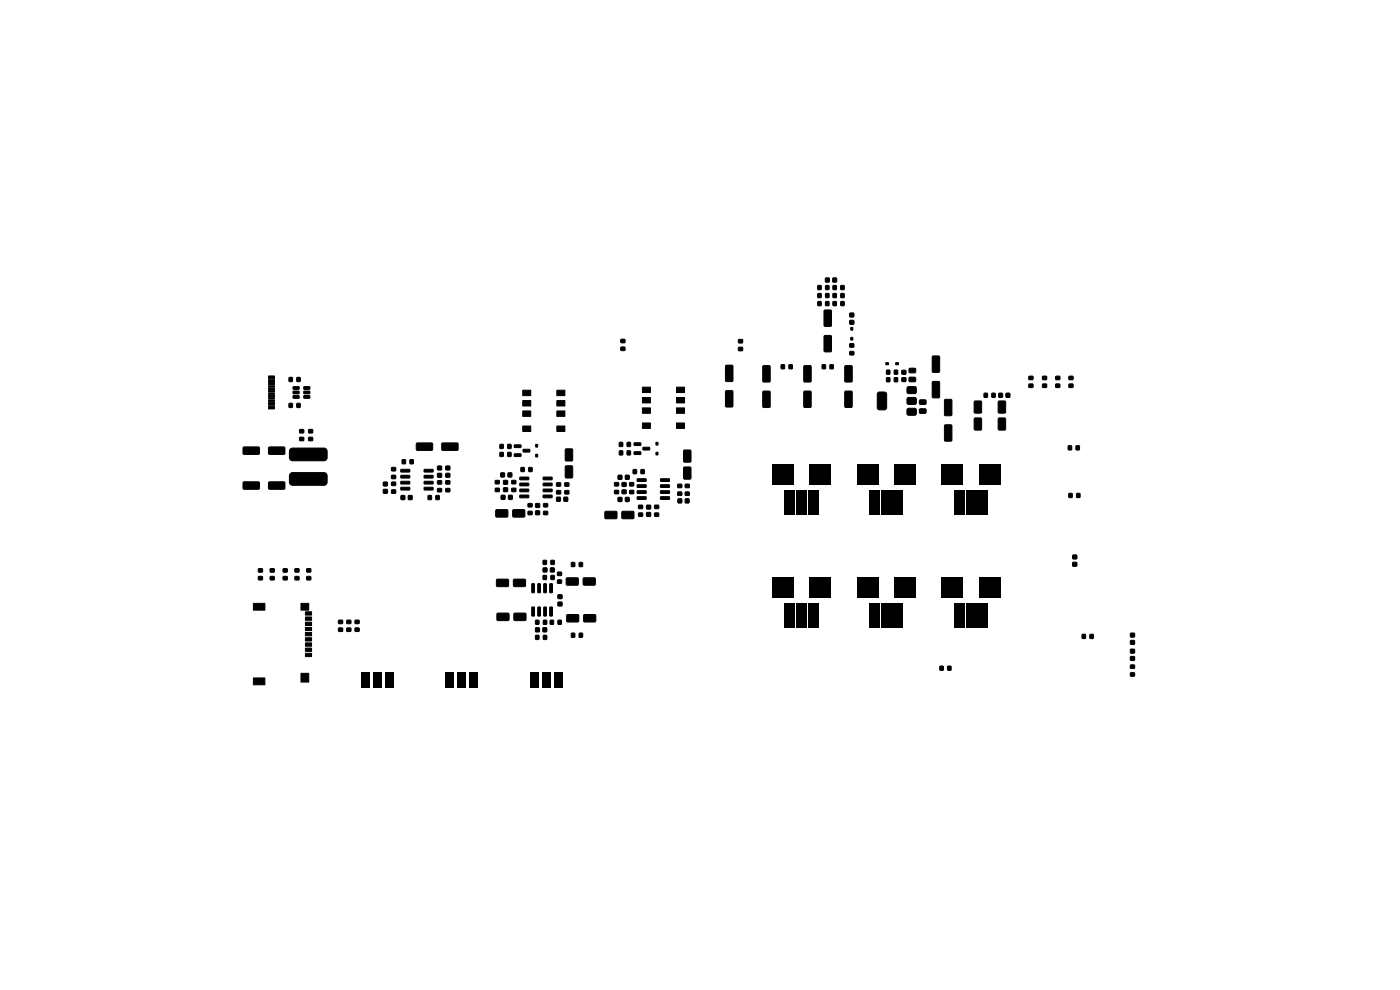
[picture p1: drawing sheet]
<svg xmlns="http://www.w3.org/2000/svg" width="297mm" height="210mm" viewBox="0 0 297 210" stroke-linecap="round" stroke-linejoin="round" font-family="sans-serif">
<g fill="#000">
<path d="M163.7 98.5h4.7v4.3h-4.7zM166.4 103.9h2.2v5.2h-2.2zM168.9 103.9h2.2v5.2h-2.2zM171.4 103.9h2.2v5.2h-2.2zM171.6 98.5h4.7v4.3h-4.7zM181.7 98.5h4.7v4.3h-4.7zM184.4 103.9h2.2v5.2h-2.2zM186.9 103.9h2.2v5.2h-2.2zM189.4 103.9h2.2v5.2h-2.2zM189.6 98.5h4.7v4.3h-4.7zM199.7 98.5h4.7v4.3h-4.7zM202.4 103.9h2.2v5.2h-2.2z"/>
<path d="M204.9 103.9h2.2v5.2h-2.2zM207.4 103.9h2.2v5.2h-2.2zM207.6 98.5h4.7v4.3h-4.7zM163.7 122.5h4.7v4.3h-4.7zM166.4 127.9h2.2v5.2h-2.2zM168.9 127.9h2.2v5.2h-2.2zM171.4 127.9h2.2v5.2h-2.2zM171.6 122.5h4.7v4.3h-4.7zM181.7 122.5h4.7v4.3h-4.7zM184.4 127.9h2.2v5.2h-2.2zM186.9 127.9h2.2v5.2h-2.2zM189.4 127.9h2.2v5.2h-2.2z"/>
<path d="M189.6 122.5h4.7v4.3h-4.7zM199.7 122.5h4.7v4.3h-4.7zM202.4 127.9h2.2v5.2h-2.2zM204.9 127.9h2.2v5.2h-2.2zM207.4 127.9h2.2v5.2h-2.2zM207.6 122.5h4.7v4.3h-4.7zM76.6 142.5h1.7v3.4h-1.7zM79.1 142.5h1.8v3.4h-1.8zM81.7 142.5h1.7v3.4h-1.7zM94.6 142.5h1.7v3.4h-1.7zM97.1 142.5h1.8v3.4h-1.8zM99.7 142.5h1.7v3.4h-1.7z"/>
<path d="M112.6 142.5h1.7v3.4h-1.7zM115.1 142.5h1.8v3.4h-1.8zM117.7 142.5h1.7v3.4h-1.7z"/>
</g>
<g fill="#000" stroke="#000" stroke-width=".21">
<path d="M175.1 59h.8v.8h-.8zM176.7 59h.8v.8h-.8zM57 79.8h1.2v.6h-1.2zM131.7 73.6h.9v.7h-.9zM131.7 72h.9v.7h-.9zM154 77.5h1.2l.3 .1v3.1l-.2 .2-1.2 .1-.2-.2zM156.7 73.7h.8v.7h-.8zM156.7 72h.8v.7h-.8zM161.9 77.6h1.3l.2 .1v3.1l-.2 .2-1.2 .1-.2-.2zM165.7 77.4h.7v.8h-.7zM167.4 77.4h.7v.8h-.7zM170.6 77.6h1.2l.3 .1v3.1l-.2 .2-1.2 .1-.2-.2z"/>
<path d="M173.5 62.3h.7v.8h-.7zM173.5 64h.7v.8h-.7zM173.5 60.6h.7v.8h-.7zM175.2 62.3h.6v.8h-.6zM174.4 77.4h.7v.8h-.7zM175.2 64h.6v.8h-.6zM175.2 60.6h.6v.8h-.6zM174.9 65.8h1.2l.3 .1v3.1l-.2 .2-1.2 .1-.2-.2zM174.9 71.2h1.2l.3 .1v3.1l-.2 .2-1.2 .1-.2-.2zM176.7 64h.7v.8h-.7zM176.7 60.6h.7v.8h-.7zM176.1 77.4h.7v.8h-.7z"/>
<path d="M176.7 62.3h.7v.8h-.7zM178.4 64h.7v.8h-.7zM178.4 60.6h.7v.8h-.7zM178.4 62.3h.7v.8h-.7zM180.3 68h.8v.8h-.8zM180.3 66.4h.8v.8h-.8zM179.3 77.6h1.3l.2 .1v3.1l-.2 .2-1.1 .1-.3-.2zM180.5 71.6h.4v.5h-.4zM180.5 69.5h.4v.5h-.4zM180.3 72.9h.8v.7h-.8zM180.3 74.6h.8v.7h-.8zM187.9 77h.6v.3h-.6z"/>
<path d="M188.1 78.5h.7v.9h-.7zM189.7 78.5h.7v.9h-.7zM190 77h.6v.3h-.6zM191.3 78.6h.9v.8h-.9zM192.9 78.2l1.2-.1 .2 .3v.5l-.3 .2h-1l-.2-.2zM197.8 75.6l1.3-.1 .2 .2v3.1l-.1 .2h-1.2l-.2-.2zM218.3 79.8h.8v.7h-.8zM224 79.8h.8v.7h-.8zM51.6 94.9l3.3-.1 .1 .3v1.1l-.2 .2h-3.1l-.2-.2zM57 80.5h1.2v.6h-1.2zM57 81.9h1.2v.3h-1.2zM57 82.9h1.2v.3h-1.2z"/>
<path d="M57 83.3h1.2v.3h-1.2zM57 84.3h1.2v.3h-1.2zM57 86.1h1.2v.6h-1.2zM57 85.4h1.2v.6h-1.2zM57 84.9h1.2v.3h-1.2zM57 83.9h1.2v.3h-1.2zM57 82.3h1.2v.3h-1.2zM57 81.3h1.2v.3h-1.2zM57 94.9l3.3-.1 .1 .3v1.1l-.2 .2h-3.1l-.2-.2zM61.3 80.1h.7v.8h-.7zM61.5 95.3l.6-.2h6.7l.3 .1 .3 .4v1.6l-.3 .4-.4 .2-6.7-.1-.5-.2-.1-.3v-1.5zM61.3 85.6h.7v.8h-.7z"/>
<path d="M62.2 82h1.2l.1 .5-1.3 .1zM62.2 83h1.2l.1 .5h-1.3zM62.2 83.9h1.2l.1 .5-1.3 .1zM63 80.1h.7v.8h-.7zM63 85.6h.7v.8h-.7zM63.6 91.1h.8v.7h-.8zM63.6 92.8h.8v.7h-.8zM64.5 83.9h1.2v.5l-1.2 .1zM64.5 83h1.2v.5h-1.2zM64.5 82h1.2v.5l-1.2 .1zM65.5 91.1h.8v.7h-.8zM65.5 92.8h.8v.7h-.8z"/>
<path d="M83.1 99.2h.8v.7h-.8zM85.3 97.5h.7v.9h-.7zM85 99.6h1.9v.5h-1.8zM87 97.5h.7v.9h-.7zM88.4 94h3.2l.2 .2v1.2l-.2 .2-3.1-.1-.2-.2zM90 99.6h1.8l.1 .5h-1.9zM92.8 98.9h.9v.8h-.9zM93.8 94h3.2l.2 .2v1.2l-.2 .2-3.1-.1-.2-.2zM94.6 98.9h.8v.8h-.8zM106.1 96h.7v.8h-.7zM106.1 94.3h.7v.8h-.7zM107.7 96h.7v.8h-.7z"/>
<path d="M107.7 94.3h.7v.8h-.7zM109.1 94.4h1.4v.5h-1.3zM109.1 96.3h1.4v.5h-1.3zM110.5 99.2h.7v.8h-.7zM111 95.3h1.3l.1 .5-1.4 .1zM112.2 99.2h.7v.8h-.7zM110.9 82.8h1.7v1.1h-1.7zM110.9 85h1.7v1.1h-1.7zM110.9 87.2h1.7v1.1h-1.7zM110.9 90.4h1.7v1.1h-1.7zM113.7 94.3h.3v.5h-.3zM113.7 96.4h.3v.5h-.3z"/>
<path d="M118.1 90.4h1.7v1.1h-1.7zM118.1 87.2h1.7v1.1h-1.7zM118.1 85h1.7v1.1h-1.7zM118.1 82.8h1.7v1.1h-1.7zM120 95.3l1.2-.1 .3 .2v2.2l-.2 .2h-1.2l-.2-.2zM131.4 95.7h.7v.8h-.7zM131.4 93.9h.7v.8h-.7zM133.1 95.7h.6v.8h-.6zM133.1 93.9h.6v.8h-.6zM134.3 99.6h.7v.9h-.7zM134.5 94l1.4-.1 .1 .5-1.4 .1zM134.5 95.9l1.4-.1 .1 .5-1.4 .1z"/>
<path d="M136 99.6h.7v.9h-.7zM136.4 94.9h1.4v.5l-1.3 .1zM136.3 82.1h1.7v1.2h-1.7zM136.3 84.3h1.7v1.2h-1.7zM136.3 86.5h1.7v1.2h-1.7zM136.3 89.7h1.7v1.2h-1.7zM139.2 93.9h.4v.5h-.4zM139.2 96h.4v.5h-.4zM143.5 89.7h1.7v1.2h-1.7zM143.5 86.5h1.7v1.2h-1.7zM143.5 84.3h1.7v1.2h-1.7zM143.5 82.1h1.7v1.2h-1.7z"/>
<path d="M145.1 95.5h1.2l.3 .1v2.2l-.2 .2-1.2 .1-.2-.2zM154 82.9h1.2l.3 .1v3.1l-.2 .2-1.2 .1-.2-.2zM161.9 83h1.3l.2 .1v3.1l-.2 .2-1.2 .1-.2-.2zM170.6 83h1.2l.3 .1v3.1l-.2 .2-1.2 .1-.2-.2zM179.3 83h1.3l.2 .1v3.1l-.2 .2-1.1 .1-.3-.2zM188.1 80.1h.7v.9h-.7zM186.2 83.3l.3-.1h1.1l.4 .2 .1 3.1-.3 .4h-1.3l-.3-.2-.1-3zM189.7 80.1h.7v.9h-.7zM191.3 80.1h.9v.8h-.9zM192.9 80.1l1.2-.1 .2 .3v.5l-.3 .2h-1l-.2-.2zM192.5 86.8l.3-.2 1.4 .1 .2 .3-.1 .9-.3 .2-1.4-.1-.2-.3zM192.5 84.5l.3-.2 1.4 .1 .2 .3-.1 .9-.3 .2-1.4-.1-.2-.3z"/>
<path d="M192.5 82.2l.3-.2 1.4 .1 .2 .3-.1 .9-.3 .2-1.4-.1-.2-.3zM195.1 84.9l1.2-.1 .2 .3v.5l-.3 .2h-1l-.2-.2zM195.1 86.8l1.2-.1 .2 .3v.5l-.3 .2h-1l-.2-.2zM197.8 81l1.3-.1 .2 .2v3.1l-.1 .2h-1.2l-.2-.2zM200.4 84.8l1.3-.1 .2 .2v3.1l-.1 .2h-1.2l-.2-.2zM200.4 90.2l1.3-.1 .2 .2v3.1l-.1 .2h-1.2l-.2-.2zM206.7 85.1h1.3l.2 .1v2.2l-.1 .2-1.2 .1-.2-.2zM206.7 88.7h1.3l.2 .1v2.2l-.1 .2-1.2 .1-.2-.2zM208.8 83.4h.7v.9h-.7zM210.4 83.4h.7v.9h-.7zM211.9 83.4h.8v.9h-.8zM211.8 85.1h1.3l.2 .1v2.2l-.1 .2-1.2 .1-.2-.2z"/>
<path d="M211.8 88.7h1.3l.2 .1v2.2l-.1 .2-1.2 .1-.2-.2zM213.4 83.4h.8v.9h-.8zM218.3 81.5h.8v.7h-.8zM221.2 81.5h.8v.7h-.8zM221.2 79.8h.8v.7h-.8zM224 81.5h.8v.7h-.8zM226.8 81.5h.8v.7h-.8zM226.8 79.8h.8v.7h-.8zM226.6 94.6h.7v.8h-.7zM228.3 94.6h.7v.8h-.7zM51.6 102.3l3.3-.1 .1 .3v1.1l-.2 .2h-3.1l-.2-.2zM57 102.3l3.3-.1 .1 .3v1.1l-.2 .2h-3.1l-.2-.2z"/>
<path d="M61.5 100.5l.6-.2h6.7l.3 .1 .3 .4v1.6l-.3 .4-.4 .2-6.7-.1-.5-.2-.1-.3v-1.5zM81.3 103.8h.9v.8h-.9zM81.3 102.3h.9v.8h-.9zM83.1 100.8h.8v.7h-.8zM83.1 102.3h.8v.7h-.8zM83.1 103.9h.8v.7h-.8zM85.1 105.1h.8v.9h-.8zM86.6 105.1h.8v.9h-.8zM85 100.9l1.9-.1v.5l-1.8 .1zM85 102.1h1.9v.5l-1.8 .1zM85 103.4h1.9v.5h-1.8zM90.8 105.1h.7v.9h-.7z"/>
<path d="M90 103.4h1.8l.1 .5h-1.9zM90 102.1h1.8l.1 .5-1.9 .1zM90 100.9l1.8-.1 .1 .5-1.9 .1zM92.5 105.1h.7v.9h-.7zM92.8 100.4h.9v.8h-.9zM92.8 102h.9v.7h-.9zM92.8 103.6h.9v.7h-.9zM94.6 103.6h.8v.7h-.8zM94.6 102h.8v.7h-.8zM94.6 100.4h.8v.8h-.8zM105.2 108.2l2.4-.1 .2 .3-.1 1.1-.2 .2h-2.2l-.2-.2zM105.1 101.9h.8v.7h-.8z"/>
<path d="M105.1 103.6h.8v.7h-.8zM106.2 100.3h.8v.9h-.8zM106.3 105.1h.8v.8h-.8zM106.8 101.9h.9v.8h-.9zM106.8 103.5h.9v.8h-.9zM107.8 100.3h.8v.9h-.8zM108.6 103.6h.8v.7h-.8zM108.6 101.9h.8v.7h-.8zM107.9 105.1h.8v.8h-.8zM108.8 108.2l2.4-.1 .1 .3v1.1l-.2 .2h-2.2l-.2-.2zM110.3 101.2h1.8l.1 .5-1.9 .1zM110.3 102.5h1.8l.1 .5-1.9 .1z"/>
<path d="M110.3 103.8l1.8-.1 .1 .5-1.9 .1zM110.3 105h1.8l.1 .5-1.9 .1zM112 106.8h.9v.7h-.9zM112 108.5h.9v.7h-.9zM113.6 106.8h.9v.8h-.9zM113.6 108.4h.9v.8h-.9zM115.2 118.9h.7v.8h-.7zM115.3 106.8h.9v.7h-.9zM115.3 108.5h.9v.7h-.9zM115.2 105h1.9v.5l-1.8 .1zM115.2 103.8l1.9-.1v.5l-1.8 .1zM115.2 102.5h1.9v.5l-1.8 .1z"/>
<path d="M115.2 101.2h1.9v.5l-1.8 .1zM116.9 118.9h.7v.8h-.7zM118.1 105.5h.8v.8h-.8zM118.1 104.1h.8v.7h-.8zM118.1 102.4h.8v.7h-.8zM119.6 105.5h.8v.8h-.8zM120 98.9l1.2-.1 .3 .2v2.2l-.2 .2h-1.2l-.2-.2zM119.8 102.4h.9v.7h-.9zM119.8 104.1h.9v.7h-.9zM128.4 108.5h2.3l.2 .2v1.2l-.3 .2-2.1-.1-.2-.2zM131.1 100.8h.8v.9h-.8zM130.4 102.4h.8v.7h-.8z"/>
<path d="M130.4 104h.8v.7h-.8zM132 108.5h2.3l.2 .2v1.2l-.2 .2-2.2-.1-.2-.2zM131.1 105.5h.8v.9h-.8zM132.7 100.8h.8v.9h-.8zM132 102.4h.8v.8h-.8zM132 103.9h.8v.8h-.8zM132.7 105.5h.8v.9h-.8zM133.6 102.4h.8v.7h-.8zM133.6 104h.8v.7h-.8zM135.5 107.2h.8v.7h-.8zM135.5 108.8h.8v.7h-.8zM135.2 101.6h1.8l.1 .5h-1.9z"/>
<path d="M135.2 102.9l1.8-.1 .1 .5-1.9 .1zM135.2 104.1h1.8l.1 .5-1.9 .1zM135.2 105.4h1.8l.1 .5h-1.9zM137.2 107.2h.8v.8h-.8zM137.2 108.7h.8v.8h-.8zM138.9 107.2h.8v.7h-.8zM138.9 108.8h.8v.7h-.8zM140.1 105.4h1.9v.5h-1.8zM140.1 104.1h1.9v.5l-1.8 .1zM140.1 102.9l1.9-.1v.5l-1.8 .1zM140.1 101.6h1.9v.5h-1.8zM143.8 105.8h.8v.9h-.8z"/>
<path d="M143.8 104.4h.8v.7h-.8zM143.8 102.7h.8v.7h-.8zM145.1 99.1h1.2l.3 .1v2.2l-.2 .2-1.2 .1-.2-.2zM145.4 105.8h.8v.9h-.8zM145.4 102.7h.8v.7h-.8zM145.4 104.4h.8v.7h-.8zM226.8 104.7h.6v.8h-.6zM227.6 117.8h.8v.7h-.8zM228.4 104.7h.7v.8h-.7zM53.8 128h2.4v1.4h-2.4zM54.8 122.3h.9v.7h-.9zM54.8 120.7h.9v.6h-.9z"/>
<path d="M57.3 122.3h.9v.7h-.9zM57.3 120.7h.9v.6h-.9zM60.1 122.3h.8v.7h-.8zM60.1 120.7h.8v.6h-.8zM62.6 122.3h.8v.7h-.8zM62.6 120.7h.8v.6h-.8zM63.8 128h1.7v1.4h-1.7zM64.8 138.6h1.3v.7h-1.3zM64.8 137.5h1.3v.7h-1.3zM64.8 136.4h1.3v.7h-1.3zM64.8 135.3h1.3v.7h-1.3zM64.8 134.2h1.3v.7h-1.3z"/>
<path d="M64.8 133.1h1.3v.7h-1.3zM64.8 132h1.3v.7h-1.3zM64.8 130.9h1.3v.7h-1.3zM64.8 129.8h1.3v.7h-1.3zM65.1 122.3h.8v.7h-.8zM65.1 120.7h.8v.6h-.8zM71.8 131.6h.9v.7h-.9zM71.8 133.2h.9v.7h-.9zM73.6 131.6h.8v.7h-.8zM73.6 133.2h.8v.7h-.8zM75.3 131.6h.9v.7h-.9zM75.3 133.2h.9v.7h-.9z"/>
<path d="M105.4 122.9h2.3l.2 .2v1.2l-.2 .2-2.2-.1-.2-.2zM105.5 130.1h2.3l.2 .2v1.2l-.2 .2-2.2-.1-.2-.2zM109 122.9h2.3l.2 .2v1.2l-.3 .2-2.1-.1-.2-.2zM109.1 130.1h2.3l.2 .2v1.2l-.3 .2-2.1-.1-.2-.2zM112.8 123.8l.6 .1-.1 1.8h-.5zM112.8 128.8h.6l-.1 1.9-.5-.1zM113.6 133.2h.8v.8h-.8zM113.6 134.8h.7v.8h-.7zM113.6 131.6h.7v.8h-.7zM114.1 123.8l.6 .1-.1 1.8h-.5zM114.1 128.8h.6l-.1 1.9-.5-.1zM115.2 133.2h.8v.8h-.8z"/>
<path d="M115.2 120.5h.8v.8h-.8zM115.4 123.8l.5 .1-.1 1.8h-.5zM115.4 128.8h.5l-.1 1.9-.5-.1zM115.2 122.1h.7v.8h-.7zM115.3 134.8h.7v.8h-.7zM115.3 131.6h.7v.8h-.7zM116.8 120.5h.8v.8h-.8zM116.6 123.8l.6 .1-.1 1.8h-.5zM116.6 128.8h.6l-.1 1.9-.5-.1zM116.7 131.6h.7v.8h-.7zM116.9 122.1h.7v.8h-.7zM118.3 123h.8v.7h-.8z"/>
<path d="M118.3 121.4h.8v.7h-.8zM118.4 127.7h.8v.8h-.8zM118.4 126.2h.8v.8h-.8zM118.4 131.6h.7v.8h-.7zM121.2 119.3h.7v.9h-.7zM121.2 134.3h.7v.9h-.7zM120.2 122.6h2.3l.2 .2v1.2l-.3 .2-2.1-.1-.2-.2zM120.3 130.4h2.3l.2 .2v1.2l-.3 .2-2.1-.1-.2-.2zM122.9 119.3h.7v.9h-.7zM122.9 134.3h.7v.9h-.7zM123.8 122.6h2.3l.2 .2v1.2l-.3 .2-2.1-.1-.2-.2zM123.9 130.4h2.3l.2 .2v1.2l-.2 .2-2.2-.1-.2-.2z"/>
<path d="M227.6 119.3h.8v.8h-.8zM229.6 134.6h.7v.8h-.7zM231.2 134.6h.7v.8h-.7zM239.8 137.7h.9v.8h-.9zM239.8 134.3h.9v.8h-.9zM239.8 135.9h.9v.8h-.9zM53.8 143.8h2.4v1.5h-2.4zM63.8 142.8h1.7v1.9h-1.7zM199.4 141.3h.7v.9h-.7zM201.1 141.3h.6v.9h-.6zM239.8 142.7h.9v.7h-.9zM239.8 141.1h.9v.7h-.9z"/>
<path d="M239.8 139.3h.9v.8h-.9z"/>
</g>
</svg>
